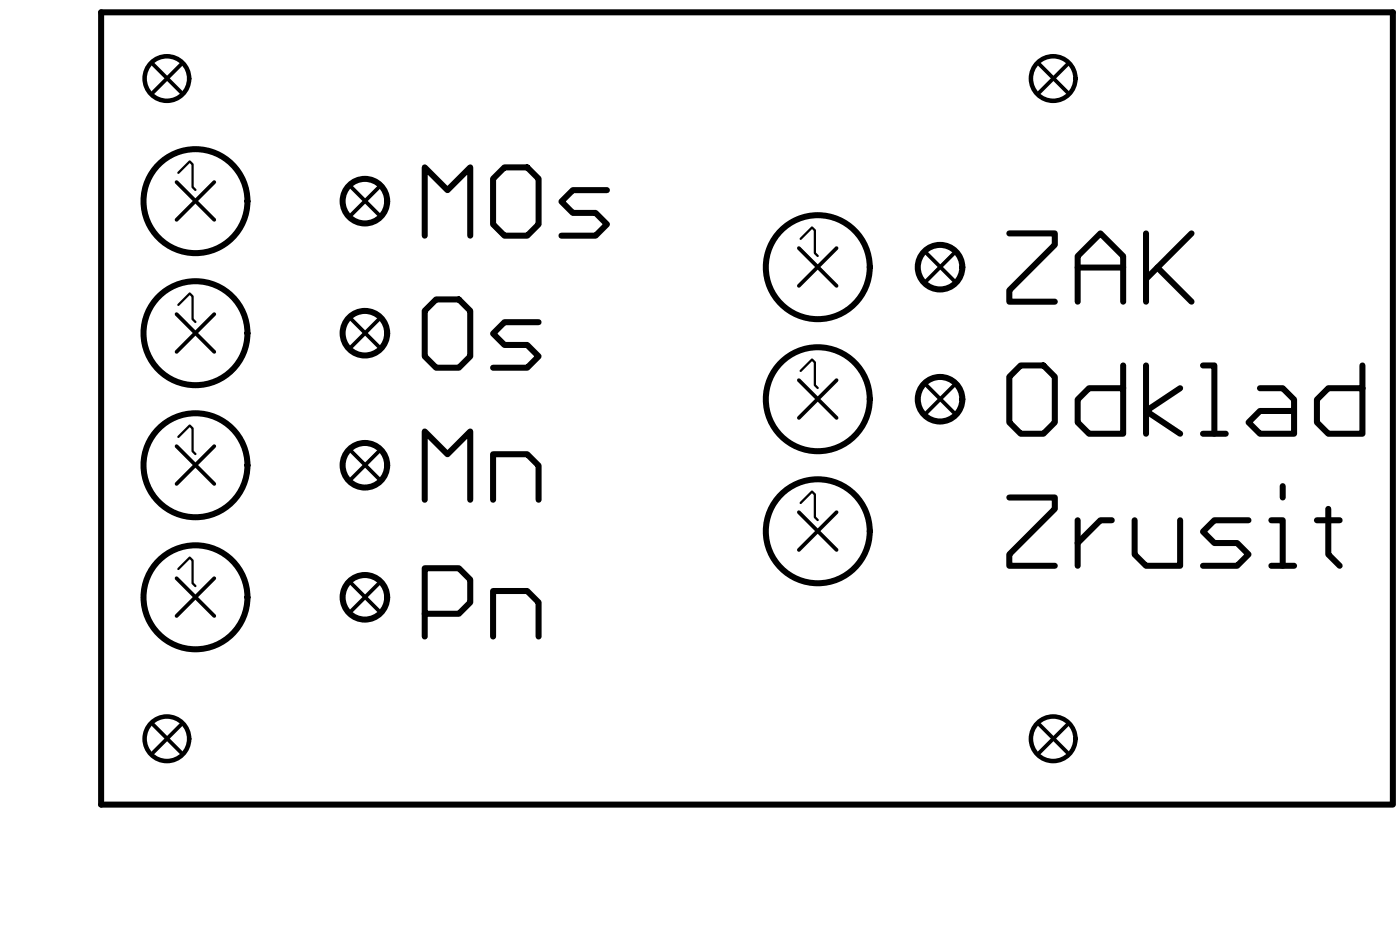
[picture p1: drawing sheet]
<svg xmlns="http://www.w3.org/2000/svg" width="94mm" height="63mm" viewBox="0 0 94 63" stroke-linecap="round" stroke-linejoin="round" font-family="sans-serif">
<g fill="none" stroke="#000" stroke-width=".41">
<path d="M6.8 .8h87v53.4h-87zM28.6 15.9v-4.6l1.5 1.5 1.6-1.5v4.6M33.2 12l.8-.7h1.5l.8 .7v3.1l-.8 .8h-1.5l-.8-.8zM40.9 12.8h-2.3l-.8 .8 .8 .7h1.5l.8 .8-.8 .8h-2.3M68 15.7h3v.8l-3 3v.8h3M72.6 18h3M77.2 15.7v4.6M77.9 18l2.3 2.3M80.2 15.7l-3 3.1M28.6 33.6v-4.6l1.5 1.6 1.6-1.6v4.6M28.6 20.9l.8-.7h1.5l.8 .7v3.1l-.8 .8h-1.5l-.8-.8zM33.2 33.6v-3h2.3l.8 .7v2.3"/>
<path d="M36.3 21.7h-2.3l-.8 .8 .8 .7h1.5l.8 .8-.8 .8h-2.3M68 33.5h3v.8l-3 3v.8h3M68 25.4l.7-.8h1.6l.7 .8v3l-.7 .8h-1.6l-.7-.8zM72.6 35v3.1M72.6 20.3v-3.1l1.5-1.5 1.5 1.5v3.1M74.9 35h-.8l-1.5 1.6M75.6 24.6v4.6h-2.3l-.7-.8v-1.5l.7-.8h2.3M76.4 35v2.3l.8 .8h2.3v-3.1M77.2 24.6v4.6M79.5 26.1l-2.3 1.6 2.3 1.5M81 24.6h.8v4.6M81 29.2h1.6"/>
<path d="M84.1 35h-2.3l-.8 .8 .8 .8h1.5l.8 .7-.8 .8h-2.3M84.9 26.1h1.5l.8 .8v2.3h-2.3l-.8-.8 .8-.7h2.3M85.6 35h.8v3.1M85.6 38.1h1.6M86.4 32.7v.8M88.7 35h1.5M89.5 34.3v3l.7 .8M91.8 24.6v4.6h-2.3l-.8-.8v-1.5l.8-.8h2.3M28.6 41.3h2.3l.8-.7v-1.6l-.8-.7h-2.3v4.6M33.2 42.9v-3.1h2.3l.8 .8v2.3"/>
<circle cx="13.2" cy="13.5" r="3.5"/>
<circle cx="24.6" cy="13.5" r="1.5"/>
<circle cx="55.1" cy="18" r="3.5"/>
<circle cx="63.3" cy="18" r="1.5"/>
<circle cx="13.2" cy="22.4" r="3.5"/>
<circle cx="13.2" cy="31.3" r="3.5"/>
<circle cx="24.6" cy="31.3" r="1.5"/>
<circle cx="24.6" cy="22.4" r="1.5"/>
<circle cx="55.1" cy="35.8" r="3.5"/>
<circle cx="55.1" cy="26.9" r="3.5"/>
<circle cx="63.3" cy="26.9" r="1.5"/>
<circle cx="13.2" cy="40.2" r="3.5"/>
<circle cx="24.6" cy="40.2" r="1.5"/>
</g>
<g fill="none" stroke="#000" stroke-width=".3">
<circle cx="11.2" cy="5.3" r="1.5"/>
<circle cx="70.9" cy="5.3" r="1.5"/>
<circle cx="11.2" cy="49.7" r="1.5"/>
<circle cx="70.9" cy="49.7" r="1.5"/>
</g>
<g fill="none" stroke="#000" stroke-width=".25">
<path d="M10.3 4.3l1.9 1.9M11.9 12.3l2.5 2.5M12.2 4.3l-1.9 1.9M14.4 12.3l-2.5 2.5M23.6 12.6l1.9 1.9M25.5 12.6l-1.9 1.9M53.8 16.7l2.5 2.5M56.3 16.7l-2.5 2.5M62.4 17l1.9 1.9M64.3 17l-1.9 1.9M70 4.3l1.9 1.9M71.9 4.3l-1.9 1.9"/>
<path d="M11.9 21.1l2.5 2.6M11.9 30l2.5 2.6M11.9 38.9l2.5 2.6M14.4 21.1l-2.5 2.6M14.4 30l-2.5 2.6M14.4 38.9l-2.5 2.6M23.6 21.5l1.9 1.9M23.6 30.4l1.9 1.9M23.6 39.2l1.9 2M25.5 21.5l-1.9 1.9M25.5 30.4l-1.9 1.9M25.5 39.2l-1.9 2"/>
<path d="M53.8 25.6l2.5 2.5M53.8 34.5l2.5 2.5M56.3 25.6l-2.5 2.5M56.3 34.5l-2.5 2.5M62.4 25.9l1.9 1.9M64.3 25.9l-1.9 1.9M10.3 48.8l1.9 1.9M12.2 48.8l-1.9 1.9M70 48.8l1.9 1.9M71.9 48.8l-1.9 1.9"/>
</g>
<path d="M12 11.6l.8-.7 .2 .2v1.5l.2 .2M53.9 16.1l.8-.8 .2 .2v1.5l.2 .2M12 20.5l.8-.7 .2 .2v1.5l.2 .2M12 29.4l.8-.8 .2 .2v1.6l.2 .2M12 38.3l.8-.8 .2 .2v1.6l.2 .2M53.9 25l.8-.8 .2 .2v1.5l.2 .2M53.9 33.9l.8-.8 .2 .2v1.5l.2 .2" fill="none" stroke="#000" stroke-width=".15"/>
</svg>
